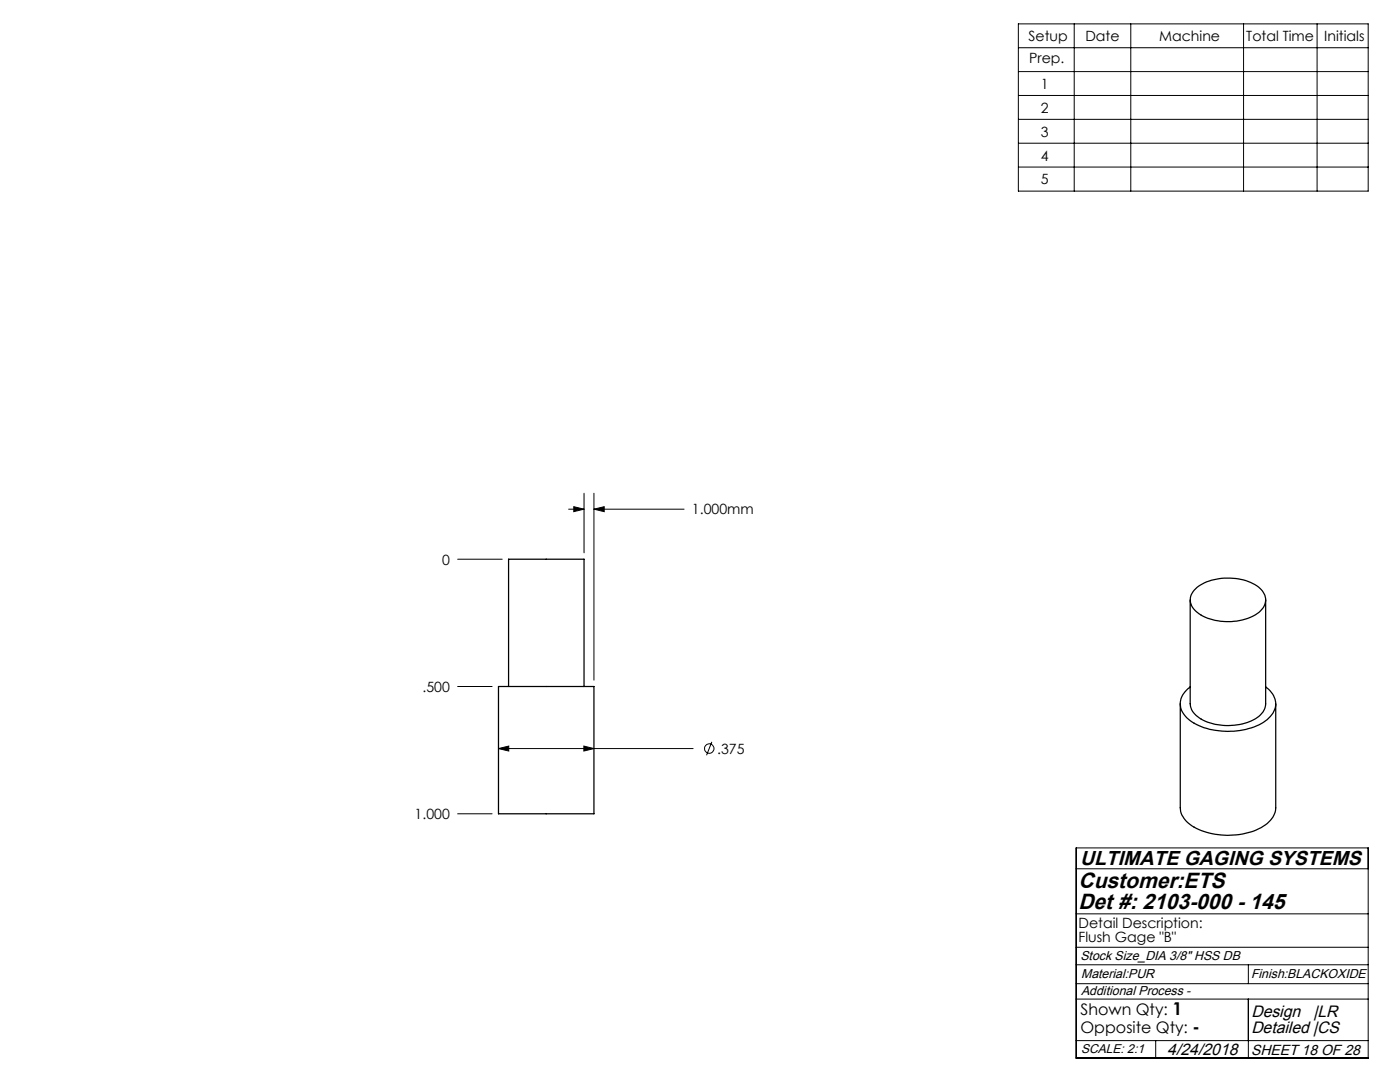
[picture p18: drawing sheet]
<svg xmlns="http://www.w3.org/2000/svg" width="279mm" height="216mm" viewBox="0 0 279 216" stroke-linecap="round" stroke-linejoin="round" font-family="sans-serif">
<defs><g id="words">
<g font-size="4.4">
<text x="215.2" y="177.1">Customer:ETS</text>
<text x="215.2" y="181.4">Det #: 2103-000 - 145</text>
</g>
<text font-size="4" x="215.5" y="172.6">ULTIMATE GAGING SYSTEMS</text>
<g font-size="3.3">
<text x="249.7" y="202.9">Design</text>
<text x="262.1" y="202.9">|LR</text>
<text x="249.7" y="206.1">Detailed |CS</text>
<text x="233" y="210.4">4/24/2018</text>
</g>
<g font-size="3.2">
<text x="215.6" y="202.6">Shown Qty: 1</text>
<text x="215.6" y="206.1">Opposite Qty: -</text>
</g>
<text font-size="2.9" x="249.7" y="210.4">SHEET 18 OF 28</text>
<g font-size="2.8">
<text x="205.3" y="8.1">Setup</text>
<text x="216.6" y="8.1">Date</text>
<text x="231.3" y="8.1">Machine</text>
<text x="248.7" y="8.1">Total Time</text>
<text x="264.3" y="8.1">Initials</text>
<text x="205.4" y="12.7">Prep.</text>
<text x="207.7" y="17.7">1</text>
<text x="207.7" y="22.5">2</text>
<text x="207.7" y="27.3">3</text>
<text x="207.7" y="32">4</text>
<text x="207.7" y="36.7">5</text>
<text x="138.1" y="102.6">1.000mm</text>
<text x="88.2" y="112.7">0</text>
<text x="84.3" y="138.1">.500</text>
<text x="143.1" y="150.4">.375</text>
<text x="82.8" y="163.5">1.000</text>
<text x="215.2" y="185.1">Detail Description:</text>
<text x="215.2" y="188">Flush Gage &quot;B&quot;</text>
</g>
<g font-size="2.6">
<text x="215.6" y="191.5">Stock Size_DIA 3/8&quot; HSS DB</text>
<text x="215.8" y="195.2">Material:PUR</text>
<text x="249.7" y="195.2">Finish:BLACKOXIDE</text>
<text x="215.8" y="198.6">Additional Process -</text>
</g>
<text font-size="2.5" x="215.8" y="210">SCALE: 2:1</text>
</g></defs>
<g fill="none" stroke="#000" stroke-width=".2">
<path d="M203.2 4.8h69.9v33.3h-69.9zM203.2 9.5h69.9M203.2 14.3h69.9M203.2 19.1h69.9M214.4 4.8v33.3M225.7 4.8v33.3M248.2 4.8v33.3M262.9 4.8v33.3M203.2 23.8h69.9M203.2 28.6h69.9M203.2 33.3h69.9M116.6 98.4v11.9"/>
<path d="M118.5 98.4v37.3M91.3 111.6h8.9M113.5 101.6h3.1M114.5 101.1l2.1 .5-2.1 .5zM118.5 101.6l2.1-.5v1zM118.5 101.6h18M91.3 137h6.9M99.5 149.4l2-.5v1zM99.5 149.4h38.8M116.5 148.9l2 .5-2 .5zM142.1 148l-1.1 2.7M91.3 162.4h6.9"/>
<path d="M214.8 169.2h58.3v41.9h-58.3zM214.8 173.4h58.3M214.8 196.3h58.3M214.8 192.5h58.3M214.8 189h58.3M214.8 199.4h58.3M214.8 182.4h58.3M249.1 192.5v3.8M249.1 199.4v11.7M214.8 207.6h58.3M230.6 207.6v3.5"/>
<circle cx="141.5" cy="149.4" r=".95"/>
</g>
<path d="M114.5 101.1l2.1 .5-2.1 .5zM118.5 101.6l2.1-.5v1zM116.5 148.9l2 .5-2 .5zM99.5 149.4l2-.5v1z" fill="#000"/>
<path d="M237.5 119.7v20.7a4.6 4.6 0 0 0 3.5 3.7 11.6 11.6 0 0 0 10.3-1.2 3.4 3.4 0 0 0 1.3-2.5v-20.7M238.3 117.8a10 10 0 0 1 8.8-2.3 6.7 6.7 0 0 1 5.3 3.3 3.4 3.4 0 0 1-2.2 4.1 11.4 11.4 0 0 1-11.2-.6 2.89 2.89 0 0 1-.7-4.5zM99.5 137h19v25.4h-19zM101.5 137v-25.4h15.1v25.4M237.5 137.1a3.9 3.9 0 0 0-1.6 4.8 8.8 8.8 0 0 0 6.7 3.8 13.8 13.8 0 0 0 10.3-2.1 3.8 3.8 0 0 0-.1-6.4l-.2-.1M235.5 140.4v20.8a5.1 5.1 0 0 0 3.8 4.3 15 15 0 0 0 12.8-.6 4.4 4.4 0 0 0 2.5-3.7v-20.8" fill="none" stroke="#000" stroke-width=".25"/>
<use href="#words"/>
</svg>
